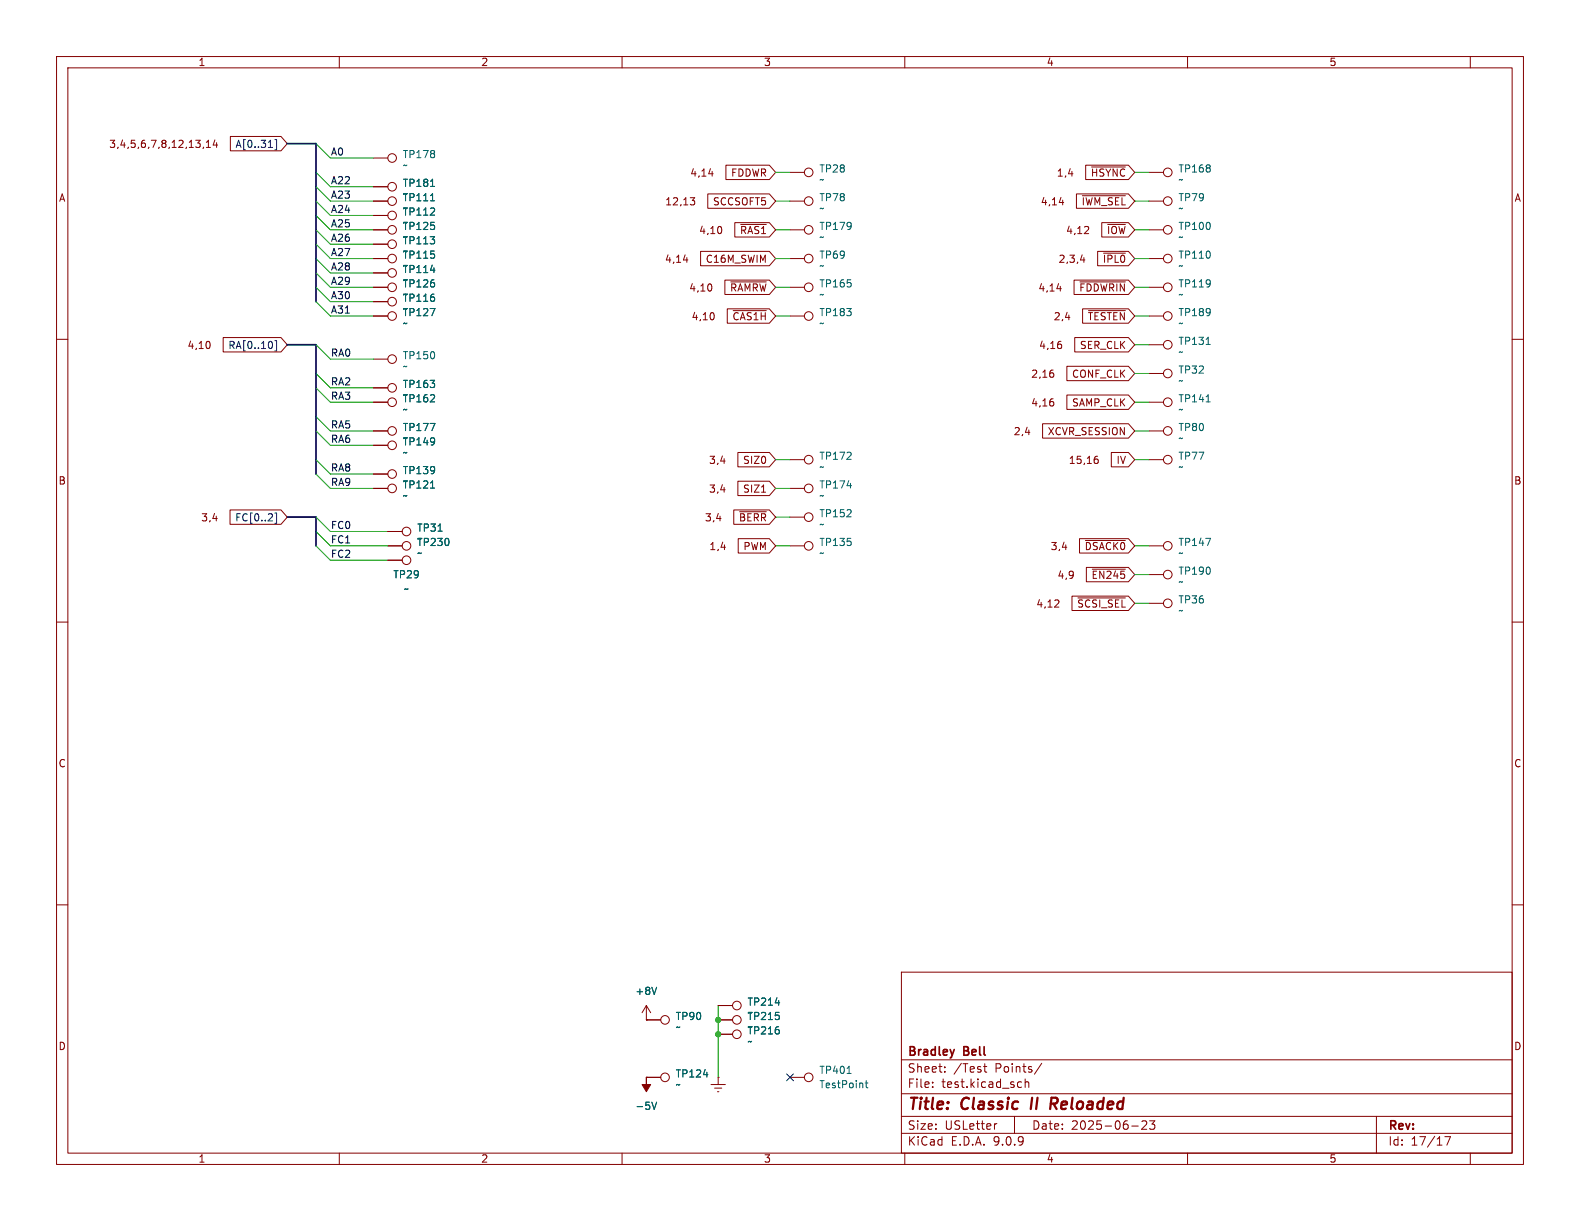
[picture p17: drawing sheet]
<svg xmlns="http://www.w3.org/2000/svg" width="279mm" height="216mm" viewBox="0 0 279 216" stroke-linecap="round" stroke-linejoin="round" font-family="sans-serif">
<defs><g id="words">
<g font-size="2.8" fill="#840000">
<text x="160.4" y="196.8">Title:</text>
<text x="170.1" y="196.8">Classic</text>
<text x="187.4" y="196.8">Reloaded</text>
</g>
<g font-size="2.1" fill="#840000">
<text x="160.4" y="189.9">Sheet:</text>
<text x="160.4" y="187.1">Bradley</text>
<text x="168.6" y="189.9">/Test</text>
<text x="170.5" y="187.1">Bell</text>
<text x="176" y="189.9">Points/</text>
<text x="160.4" y="192.6">File:</text>
<text x="166.5" y="192.6">test.kicad_sch</text>
<text x="160.4" y="202.8">KiCad</text>
<text x="160.4" y="200">Size:</text>
<text x="167.1" y="200">USLetter</text>
<text x="168.1" y="202.8">E.D.A.</text>
<text x="175.7" y="202.8">9.0.9</text>
<text x="182.4" y="200">Date:</text>
<text x="189.4" y="200">2025-06-23</text>
<text x="245.4" y="200.2">Rev:</text>
<text x="245.4" y="202.8">Id:</text>
<text x="249.5" y="202.8">17/17</text>
</g>
<g font-size="1.8" fill="#840000">
<text x="35" y="11.9">1</text>
<text x="85" y="11.9">2</text>
<text x="135" y="11.9">3</text>
<text x="185" y="11.9">4</text>
<text x="235" y="11.9">5</text>
<text x="19.2" y="26.4">3,4,5,6,7,8,12,13,14</text>
<text x="10.3" y="35.9">A</text>
<text x="122" y="31.4">4,14</text>
<text x="129.2" y="31.4">FDDWR</text>
<text x="186.8" y="31.4">1,4</text>
<text x="192.8" y="31.4">~{HSYNC}</text>
<text x="267.7" y="35.9">A</text>
<text x="117.5" y="36.5">12,13</text>
<text x="123.5" y="41.6">4,10</text>
<text x="126" y="36.5">SCCSOFT5</text>
<text x="130.8" y="41.6">~{RAS1}</text>
<text x="183.9" y="36.5">4,14</text>
<text x="188.4" y="41.6">4,12</text>
<text x="191.2" y="36.5">~{IWM_SEL}</text>
<text x="195.6" y="41.6">~{IOW}</text>
<text x="117.5" y="46.7">4,14</text>
<text x="124.7" y="46.7">C16M_SWIM</text>
<text x="187.1" y="46.7">2,3,4</text>
<text x="194.9" y="46.7">~{IPL0}</text>
<text x="121.8" y="51.8">4,10</text>
<text x="129" y="51.8">~{RAMRW}</text>
<text x="183.5" y="51.8">4,14</text>
<text x="190.7" y="51.8">~{FDDWRIN}</text>
<text x="122.2" y="56.8">4,10</text>
<text x="129.4" y="56.8">~{CAS1H}</text>
<text x="186.2" y="56.8">2,4</text>
<text x="192.3" y="56.8">~{TESTEN}</text>
<text x="33.1" y="61.9">4,10</text>
<text x="183.6" y="61.9">4,16</text>
<text x="190.9" y="61.9">SER_CLK</text>
<text x="182.3" y="67">2,16</text>
<text x="189.5" y="67">CONF_CLK</text>
<text x="179.2" y="77.2">2,4</text>
<text x="182.3" y="72.1">4,16</text>
<text x="185.2" y="77.2">XCVR_SESSION</text>
<text x="189.5" y="72.1">SAMP_CLK</text>
<text x="125.3" y="82.2">3,4</text>
<text x="131.3" y="82.2">SIZ0</text>
<text x="188.9" y="82.2">15,16</text>
<text x="197.3" y="82.2">IV</text>
<text x="10.3" y="85.9">B</text>
<text x="125.3" y="87.3">3,4</text>
<text x="131.3" y="87.3">SIZ1</text>
<text x="267.7" y="85.9">B</text>
<text x="35.5" y="92.4">3,4</text>
<text x="124.6" y="92.4">3,4</text>
<text x="130.6" y="92.4">~{BERR}</text>
<text x="125.3" y="97.5">1,4</text>
<text x="131.4" y="97.5">PWM</text>
<text x="185.7" y="97.5">3,4</text>
<text x="191.7" y="97.5">~{DSACK0}</text>
<text x="183.2" y="107.6">4,12</text>
<text x="186.9" y="102.6">4,9</text>
<text x="190.4" y="107.6">~{SCSI_SEL}</text>
<text x="192.9" y="102.6">~{EN245}</text>
<text x="10.3" y="135.9">C</text>
<text x="267.7" y="135.9">C</text>
<text x="10.3" y="185.9">D</text>
<text x="267.7" y="185.9">D</text>
<text x="35" y="205.8">1</text>
<text x="85" y="205.8">2</text>
<text x="135" y="205.8">3</text>
<text x="185" y="205.8">4</text>
<text x="235" y="205.8">5</text>
</g>
<g font-size="1.8" fill="#000084">
<text x="41.5" y="26.4">A[0..31]</text>
<text x="40.3" y="61.9">RA[0..10]</text>
<text x="41.5" y="92.4">FC[0..2]</text>
</g>
<g font-size="1.8" fill="#0f0f0f">
<text x="58.4" y="27.6">A0</text>
<text x="58.4" y="32.7">A22</text>
<text x="58.4" y="35.2">A23</text>
<text x="58.4" y="40.3">A25</text>
<text x="58.4" y="37.8">A24</text>
<text x="58.4" y="42.8">A26</text>
<text x="58.4" y="47.9">A28</text>
<text x="58.4" y="45.4">A27</text>
<text x="58.4" y="50.5">A29</text>
<text x="58.4" y="53">A30</text>
<text x="58.4" y="55.5">A31</text>
<text x="58.4" y="63.2">RA0</text>
<text x="58.4" y="70.8">RA3</text>
<text x="58.4" y="68.2">RA2</text>
<text x="58.4" y="75.9">RA5</text>
<text x="58.4" y="78.4">RA6</text>
<text x="58.4" y="83.5">RA8</text>
<text x="58.4" y="86">RA9</text>
<text x="58.4" y="93.6">FC0</text>
<text x="58.4" y="96.2">FC1</text>
<text x="58.4" y="98.7">FC2</text>
</g>
<g font-size="1.8" fill="#006464">
<text x="71.1" y="28.2">TP178</text>
<text x="71.1" y="33.2">TP181</text>
<text x="71.1" y="35.2">~</text>
<text x="71.1" y="35.8">TP111</text>
<text x="71.1" y="30.1">~</text>
<text x="144.8" y="32.6">~</text>
<text x="144.8" y="35.8">TP78</text>
<text x="144.8" y="30.7">TP28</text>
<text x="208.3" y="30.7">TP168</text>
<text x="208.3" y="32.6">~</text>
<text x="208.3" y="35.8">TP79</text>
<text x="71.1" y="38.3">TP112</text>
<text x="71.1" y="40.2">~</text>
<text x="71.1" y="37.7">~</text>
<text x="71.1" y="40.9">TP125</text>
<text x="144.8" y="37.7">~</text>
<text x="144.8" y="40.9">TP179</text>
<text x="208.3" y="37.7">~</text>
<text x="208.3" y="40.9">TP100</text>
<text x="71.1" y="45.9">TP115</text>
<text x="71.1" y="47.9">~</text>
<text x="71.1" y="42.8">~</text>
<text x="71.1" y="43.4">TP113</text>
<text x="71.1" y="45.3">~</text>
<text x="144.8" y="42.8">~</text>
<text x="144.8" y="47.9">~</text>
<text x="144.8" y="45.9">TP69</text>
<text x="208.3" y="45.9">TP110</text>
<text x="208.3" y="47.9">~</text>
<text x="208.3" y="42.8">~</text>
<text x="71.1" y="51">TP126</text>
<text x="71.1" y="52.9">~</text>
<text x="71.1" y="48.5">TP114</text>
<text x="71.1" y="50.4">~</text>
<text x="71.1" y="53.6">TP116</text>
<text x="144.8" y="51">TP165</text>
<text x="144.8" y="52.9">~</text>
<text x="208.3" y="51">TP119</text>
<text x="208.3" y="52.9">~</text>
<text x="71.1" y="56.1">TP127</text>
<text x="71.1" y="58">~</text>
<text x="71.1" y="55.5">~</text>
<text x="144.8" y="56.1">TP183</text>
<text x="144.8" y="58">~</text>
<text x="208.3" y="56.1">TP189</text>
<text x="208.3" y="58">~</text>
<text x="71.1" y="63.7">TP150</text>
<text x="71.1" y="65.6">~</text>
<text x="208.3" y="61.2">TP131</text>
<text x="208.3" y="63.1">~</text>
<text x="71.1" y="68.8">TP163</text>
<text x="71.1" y="70.7">~</text>
<text x="71.1" y="71.3">TP162</text>
<text x="208.3" y="68.2">~</text>
<text x="208.3" y="71.3">TP141</text>
<text x="208.3" y="66.3">TP32</text>
<text x="71.1" y="76.4">TP177</text>
<text x="71.1" y="73.3">~</text>
<text x="208.3" y="73.3">~</text>
<text x="208.3" y="76.4">TP80</text>
<text x="71.1" y="78.3">~</text>
<text x="71.1" y="79">TP149</text>
<text x="71.1" y="80.9">~</text>
<text x="144.8" y="81.5">TP172</text>
<text x="144.8" y="83.4">~</text>
<text x="208.3" y="83.4">~</text>
<text x="208.3" y="78.3">~</text>
<text x="208.3" y="81.5">TP77</text>
<text x="71.1" y="84">TP139</text>
<text x="71.1" y="86">~</text>
<text x="71.1" y="86.6">TP121</text>
<text x="71.1" y="88.5">~</text>
<text x="144.8" y="86.6">TP174</text>
<text x="144.8" y="88.5">~</text>
<text x="73.7" y="94.2">TP31</text>
<text x="144.8" y="91.7">TP152</text>
<text x="144.8" y="93.6">~</text>
<text x="73.7" y="96.1">~</text>
<text x="73.7" y="96.7">TP230</text>
<text x="73.7" y="98.7">~</text>
<text x="144.8" y="96.7">TP135</text>
<text x="144.8" y="98.7">~</text>
<text x="208.3" y="96.7">TP147</text>
<text x="208.3" y="98.7">~</text>
<text x="208.3" y="101.8">TP190</text>
<text x="69.5" y="102.5">TP29</text>
<text x="71.3" y="105">~</text>
<text x="208.3" y="103.7">~</text>
<text x="208.3" y="106.9">TP36</text>
<text x="208.3" y="108.8">~</text>
<text x="112.3" y="176.1">+8V</text>
<text x="132.1" y="178">TP214</text>
<text x="132.1" y="179.9">~</text>
<text x="119.4" y="182.5">~</text>
<text x="119.4" y="180.6">TP90</text>
<text x="132.1" y="183.1">TP216</text>
<text x="132.1" y="185">~</text>
<text x="132.1" y="180.6">TP215</text>
<text x="132.1" y="182.5">~</text>
<text x="119.4" y="190.7">TP124</text>
<text x="144.8" y="190.1">TP401</text>
<text x="112.3" y="196.4">-5V</text>
<text x="119.4" y="192.6">~</text>
<text x="144.8" y="192.6">TestPoint</text>
</g>
</g></defs>
<g fill="none" stroke="#840000" stroke-width=".18">
<path d="M10 10h259.4v195.9h-259.4zM12 12h255.4v191.9h-255.4zM60 10v2M110 10v2M160 10v2M210 10v2M260 10v2M36 26l-.1 .3M36.5 26.1h.7M36.5 25.2l.4-.4v1.3M38 24.7l-.3 .9h.8M38.3 25.2v.9"/>
<path d="M40.7 24.1h9l1.1 1.3-1.1 1.3h-9zM66 35.6h2.6M66 33h2.6M66 38.1h2.6M66 27.9h2.6M122.1 35h.7l-.4 .4 .4 .2v.4l-.2 .2h-.4M125.2 34.3h10.8l1.2 1.3-1.2 1.2h-10.8zM125.3 30.7h.8M128.4 29.2h7.6l1.2 1.3-1.2 1.3h-7.6zM129.9 39.4h6.1l1.2 1.2-1.2 1.3h-6.1zM131 39.7h4.5M139.7 35.6h2.5"/>
<path d="M139.7 30.5h2.5M187.3 35.8h.8M190.4 34.3h9.1l1.2 1.3-1.2 1.2h-9.1zM191.4 34.6h7.6M192 29.2h7.5l1.2 1.3-1.2 1.3h-7.5zM193 29.5h6M194.8 39.4h4.7l1.2 1.2-1.2 1.3h-4.7zM195.9 39.7h3.1M203.2 35.6h2.5M203.2 30.5h2.5M39.5 59.7h10.2l1.1 1.3-1.1 1.2h-10.2zM66 45.7h2.6"/>
<path d="M66 55.9h2.6M66 50.8h2.6M66 40.6h2.6M66 48.3h2.6M66 43.2h2.6M66 53.3h2.6M120.9 46h.7M123.9 44.4h12.1l1.2 1.3-1.2 1.3h-12.1zM125.8 50.3l.1 .4-.1 .6M126.2 55.4l.1 .4-.1 .6M127.5 40.2l.1 .3-.1 .7M128.2 49.5h7.8l1.2 1.3-1.2 1.3h-7.8z"/>
<path d="M128.6 54.6h7.4l1.2 1.3-1.2 1.3h-7.4zM129.2 49.8h6.3M129.6 54.9h5.9M139.7 45.7h2.5M139.7 55.9h2.5M139.7 50.8h2.5M139.7 40.6h2.5M186.9 51h.8M189.9 49.5h9.6l1.2 1.3-1.2 1.3h-9.6zM190.1 59.7h9.4l1.2 1.3-1.2 1.2h-9.4zM191 49.8h8M191.1 46h.8"/>
<path d="M191.4 54.6h8.1l1.2 1.3-1.2 1.3h-8.1zM191.7 45.5v.9M192.4 40.1l.1 .2v.3l-.8 .7h.8M192.5 54.9h6.5M194.1 44.4h5.4l1.2 1.3-1.2 1.3h-5.4zM195.1 44.8h3.9M203.2 45.7h2.5M203.2 55.9h2.5M203.2 50.8h2.5M203.2 40.6h2.5M10 60h2M37 60.5l.2 .3-.2 .7"/>
<path d="M66 63.5h2.6M66 68.6h2.6M66 76.2h2.6M66 78.7h2.6M66 71.1h2.6M184.4 74.9h15.1l1.2 1.3-1.2 1.3h-15.1zM186.2 66l.1 .2-.1 .4M186.2 71.1l.1 .1-.1 .5M187.6 60.9l.1 .2-.1 .5M188.7 64.8h10.8l1.2 1.2-1.2 1.3h-10.8zM188.7 69.8h10.8l1.2 1.3-1.2 1.3h-10.8zM203.2 76.2h2.5"/>
<path d="M203.2 61h2.5M203.2 71.1h2.5M203.2 66h2.5M267.4 60h2M40.7 90.2h9l1.1 1.2-1.1 1.3h-9zM66 83.8h2.6M66 86.4h2.6M68.6 96.5h2.5M68.6 94h2.5M68.6 99.1h2.5M129.8 90.2h6.2l1.2 1.2-1.2 1.3h-6.2zM130.5 80h5.5l1.2 1.3-1.2 1.3h-5.5z"/>
<path d="M130.5 85.1h5.5l1.2 1.3-1.2 1.2h-5.5zM130.5 95.2h5.5l1.2 1.3-1.2 1.3h-5.5zM130.8 90.5h4.7M134.7 87h.7M139.7 91.4h2.5M139.7 96.5h2.5M139.7 81.3h2.5M139.7 86.4h2.5M190.9 95.2h8.6l1.2 1.3-1.2 1.3h-8.6zM191.9 95.6h7.1M193.7 81.2h.3l.2 .2-.1 .4-.4 .2M193.8 80.7h.3"/>
<path d="M196.5 80h3l1.2 1.3-1.2 1.3h-3zM203.2 96.5h2.5M203.2 81.3h2.5M10 110h2M187.1 106.1l.2 .2-.1 .3-.7 .8h.8M189.6 105.4h9.9l1.2 1.3-1.2 1.3h-9.9zM190.6 105.7h8.4M192.1 100.3h7.4l1.2 1.3-1.2 1.3h-7.4zM193.1 100.6h5.9M203.2 101.6h2.5M203.2 106.7h2.5M267.4 110h2"/>
<path d="M10 160h2M114.3 177.8l-.8 1.3M114.3 177.8l.8 1.3M114.3 177.8v2.5M127 177.8h2.5M159.4 171.9h108v32h-108zM267.4 160h2M114.3 180.3h.1M114.3 190.5h.1M114.3 180.3h2.5M114.3 190.5h2.5M125.7 191.8h2.6"/>
<path d="M126.4 192.4h1.2M126.9 193h.2M127 190.5h.1M127 182.9h2.5M127 180.3h2.5M127 190.5v1.3M139.7 190.5h2.5M159.4 197.4h108M159.4 193.4h108M159.4 187.4h108M164.9 192.1v.2M164.9 191.4v.1"/>
<path d="M167.1 189.4v.2M167.1 188.7v.1M173.9 188.6h.6M174.1 188.1v1.3l.4 .2M176.3 198.7l-.3 .1M179.4 197.4v3M180.2 191.3l.4 .1M180.6 192.2l-.4 .1M181.3 191.4l.2-.1 .4 .1v.9M181.3 190.8v1.5M184.2 188l-1.3 1.9M200.1 199.1h1.2"/>
<path d="M201.9 198.3l.6-.1 .2 .1 .1 .3-.9 1.1h.9M203.3 198.2h.9l-.5 .6 .4 .1v.6l-.2 .2h-.4l-.2-.2M243.4 197.4v6.5M60 203.9v2M110 203.9v2M159.4 200.4h108M160 203.9v2M210 203.9v2M255.5 201h1l-.6 1.5M260 203.9v2"/>
<circle cx="69.3" cy="33" r=".76"/>
<circle cx="69.3" cy="38.1" r=".76"/>
<circle cx="69.3" cy="27.9" r=".76"/>
<circle cx="69.3" cy="35.6" r=".76"/>
<circle cx="143" cy="30.5" r=".76"/>
<circle cx="143" cy="35.6" r=".76"/>
<circle cx="206.5" cy="35.6" r=".76"/>
<circle cx="206.5" cy="30.5" r=".76"/>
<circle cx="69.3" cy="53.3" r=".76"/>
<circle cx="69.3" cy="55.9" r=".76"/>
<circle cx="69.3" cy="48.3" r=".76"/>
<circle cx="69.3" cy="43.2" r=".76"/>
<circle cx="69.3" cy="45.7" r=".76"/>
<circle cx="69.3" cy="50.8" r=".76"/>
<circle cx="69.3" cy="40.6" r=".76"/>
<circle cx="143" cy="45.7" r=".76"/>
<circle cx="143" cy="50.8" r=".76"/>
<circle cx="143" cy="55.9" r=".76"/>
<circle cx="143" cy="40.6" r=".76"/>
<circle cx="206.5" cy="40.6" r=".76"/>
<circle cx="206.5" cy="50.8" r=".76"/>
<circle cx="206.5" cy="45.7" r=".76"/>
<circle cx="206.5" cy="55.9" r=".76"/>
<circle cx="69.3" cy="68.6" r=".76"/>
<circle cx="69.3" cy="71.1" r=".76"/>
<circle cx="69.3" cy="63.5" r=".76"/>
<circle cx="69.3" cy="78.7" r=".76"/>
<circle cx="69.3" cy="76.2" r=".76"/>
<circle cx="206.5" cy="66" r=".76"/>
<circle cx="206.5" cy="71.1" r=".76"/>
<circle cx="206.5" cy="76.2" r=".76"/>
<circle cx="206.5" cy="61" r=".76"/>
<circle cx="69.3" cy="83.8" r=".76"/>
<circle cx="69.3" cy="86.4" r=".76"/>
<circle cx="71.9" cy="99.1" r=".76"/>
<circle cx="71.9" cy="94" r=".76"/>
<circle cx="71.9" cy="96.5" r=".76"/>
<circle cx="143" cy="86.4" r=".76"/>
<circle cx="143" cy="96.5" r=".76"/>
<circle cx="143" cy="91.4" r=".76"/>
<circle cx="143" cy="81.3" r=".76"/>
<circle cx="206.5" cy="81.3" r=".76"/>
<circle cx="206.5" cy="96.5" r=".76"/>
<circle cx="206.5" cy="101.6" r=".76"/>
<circle cx="206.5" cy="106.7" r=".76"/>
<circle cx="130.3" cy="177.8" r=".76"/>
<circle cx="117.6" cy="180.3" r=".76"/>
<circle cx="117.6" cy="190.5" r=".76"/>
<circle cx="130.3" cy="180.3" r=".76"/>
<circle cx="130.3" cy="182.9" r=".76"/>
<circle cx="143" cy="190.5" r=".76"/>
</g>
<path d="M182.5 194.1l-.2 2M183.5 194.1l-.3 2M186.3 195.2l.5 .9M186.7 194.1h-.8l-.2 2M186.8 195.1l-1 .1" fill="none" stroke="#840000" stroke-width=".4"/>
<g fill="none" stroke="#006464" stroke-width=".18">
<path d="M76.1 33h.8M76.1 35.5h.8M76.1 54.6h.8l-.5 1.2M76.1 47.8h.8M76.1 74.9h.8l-.5 1.2M213.3 60.9h.7M213.3 71.1h.7M76.1 86.3h.8M77.5 93.9h.7M149.8 85.9h.8M213.2 95.2h.9l-.6 1.3M116.1 174.6l-.4 1.2"/>
<path d="M137.1 177.3h.8M115.3 194.9l.4 1.3 .4-1.3M124.4 190h.8M149.8 189.8h.7M153 191.5h.5M153.2 191.1v1.1l.3 .1"/>
</g>
<path d="M114.3 190.5v1.3h.8l-.8 1.2-.8-1.2h.8z" fill="#840000" stroke="#840000" stroke-width=".18"/>
<path d="M47.5 26.1h.7M48.6 24.7h.3v1.8h-.3M48.1 60.6v.8M48.6 60.2h.3v1.9h-.3M48.6 90.7h.3v1.8h-.3M139.1 189.9l1.2 1.2M140.3 189.9l-1.2 1.2" fill="none" stroke="#000084" stroke-width=".18"/>
<path d="M50.8 25.4h5.1v27.9M50.8 61h5.1v22.8M50.8 91.4h5.1v5.1" fill="none" stroke="#000084" stroke-width=".3"/>
<g fill="none" stroke="#009600" stroke-width=".18">
<path d="M55.9 33l2.5 2.6h7.6M55.9 38.1l2.5 2.5h7.6M55.9 30.5l2.5 2.5h7.6M55.9 35.6l2.5 2.5h7.6M55.9 25.4l2.5 2.5h7.6M137.2 35.6h2.5M137.2 30.5h2.5M200.7 35.6h2.5M200.7 30.5h2.5M55.9 53.3l2.5 2.6h7.6M55.9 48.3l2.5 2.5h7.6M55.9 43.2l2.5 2.5h7.6"/>
<path d="M55.9 40.6l2.5 2.6h7.6M55.9 45.7l2.5 2.6h7.6M55.9 50.8l2.5 2.5h7.6M137.2 40.6h2.5M137.2 55.9h2.5M137.2 50.8h2.5M137.2 45.7h2.5M200.7 40.6h2.5M200.7 55.9h2.5M200.7 50.8h2.5M200.7 45.7h2.5M55.9 68.6l2.5 2.5h7.6"/>
<path d="M55.9 73.7l2.5 2.5h7.6M55.9 76.2l2.5 2.5h7.6M55.9 61l2.5 2.5h7.6M55.9 66l2.5 2.6h7.6M200.7 66h2.5M200.7 71.1h2.5M200.7 76.2h2.5M200.7 61h2.5M55.9 83.8l2.5 2.6h7.6M55.9 94l2.5 2.5h10.2M55.9 91.4l2.5 2.6h10.2M55.9 96.5l2.5 2.6h10.2"/>
<path d="M55.9 81.3l2.5 2.5h7.6M137.2 86.4h2.5M137.2 96.5h2.5M137.2 81.3h2.5M137.2 91.4h2.5M200.7 96.5h2.5M200.7 81.3h2.5M200.7 101.6h2.5M200.7 106.7h2.5M127 177.8v12.7"/>
</g>
<g fill="#009600" stroke="#009600" stroke-width=".18">
<circle cx="127" cy="182.9" r=".46"/>
<circle cx="127" cy="180.3" r=".46"/>
</g>
<use href="#words"/>
</svg>
